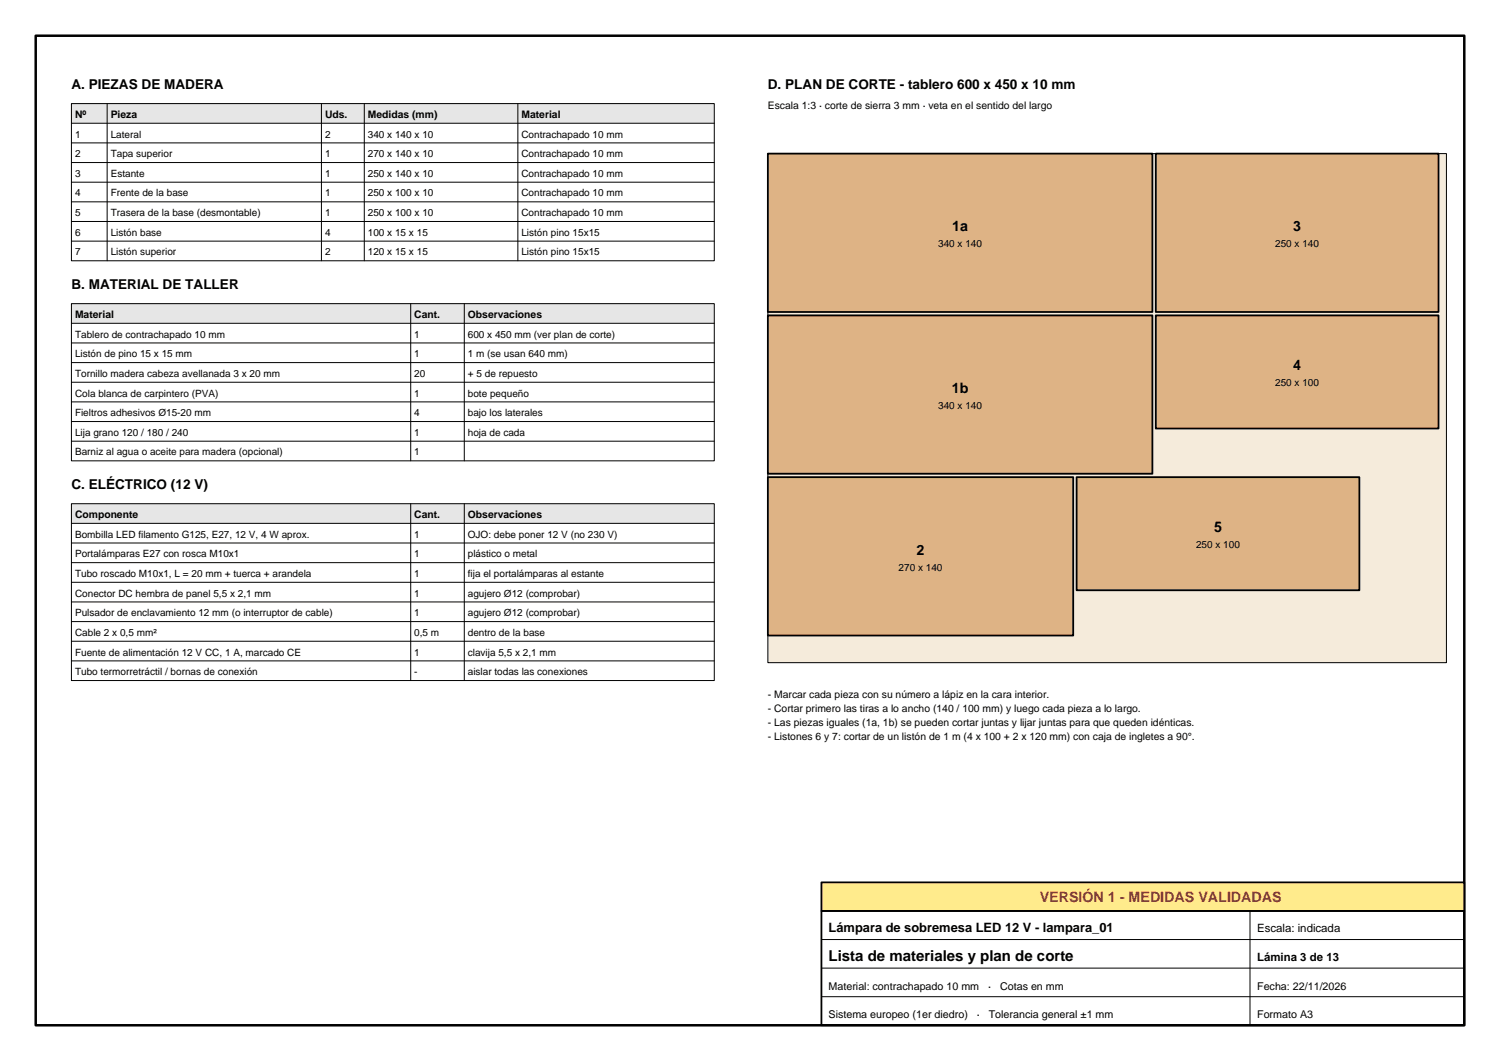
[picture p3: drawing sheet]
<svg xmlns="http://www.w3.org/2000/svg" width="420mm" height="297mm" viewBox="0 0 420 297" stroke-linecap="round" stroke-linejoin="round" font-family="sans-serif">
<defs><g id="words">
<text font-size="4.2" x="232" y="269">Lista de materiales y plan de corte</text>
<g font-size="4">
<text x="266.6" y="64.7">1a</text>
<text x="362.1" y="64.7">3</text>
<text x="362.1" y="103.6">4</text>
<text x="266.5" y="109.9">1b</text>
<text x="339.9" y="148.9">5</text>
<text x="256.6" y="155.2">2</text>
</g>
<text font-size="4" fill="#cc1a1a" x="291.1" y="252.6">VERSIÓN 1 - MEDIDAS VALIDADAS</text>
<g font-size="3.8">
<text x="20" y="25">A. PIEZAS DE MADERA</text>
<text x="215" y="25">D. PLAN DE CORTE - tablero 600 x 450 x 10 mm</text>
<text x="20" y="81">B. MATERIAL DE TALLER</text>
<text x="20" y="137">C. ELÉCTRICO (12 V)</text>
</g>
<text font-size="3.6" x="232" y="261">Lámpara de sobremesa LED 12 V - lampara_01</text>
<g font-size="3.2">
<text x="352" y="261">Escala: indicada</text>
<text x="352" y="269">Lámina 3 de 13</text>
</g>
<g font-size="3">
<text x="232" y="277">Material: contrachapado 10 mm</text>
<text x="276.7" y="277">·</text>
<text x="280" y="277">Cotas en mm</text>
<text x="352" y="277">Fecha: 22/11/2026</text>
<text x="232" y="285">Sistema europeo (1er diedro)</text>
<text x="273.5" y="285">·</text>
<text x="276.9" y="285">Tolerancia general ±1 mm</text>
<text x="352" y="285">Formato A3</text>
</g>
<g font-size="2.9">
<text x="21" y="33">Nº</text>
<text x="31" y="33">Pieza</text>
<text x="91" y="33">Uds.</text>
<text x="103" y="33">Medidas (mm)</text>
<text x="146" y="33">Material</text>
<text x="215" y="30.5">Escala 1:3 · corte de sierra 3 mm · veta en el sentido del largo</text>
<text x="21" y="89">Material</text>
<text x="116" y="89">Cant.</text>
<text x="131" y="89">Observaciones</text>
<text x="21" y="145">Componente</text>
<text x="116" y="145">Cant.</text>
<text x="131" y="145">Observaciones</text>
<text x="215" y="195.5">- Marcar cada pieza con su número a lápiz en la cara interior.</text>
<text x="215" y="199.4">- Cortar primero las tiras a lo ancho (140 / 100 mm) y luego cada pieza a lo largo.</text>
<text x="215" y="203.3">- Las piezas iguales (1a, 1b) se pueden cortar juntas y lijar juntas para que queden idénticas.</text>
<text x="215" y="207.2">- Listones 6 y 7: cortar de un listón de 1 m (4 x 100 + 2 x 120 mm) con caja de ingletes a 90°.</text>
</g>
<g font-size="2.8">
<text x="21" y="38.5">1</text>
<text x="31" y="38.5">Lateral</text>
<text x="91" y="38.5">2</text>
<text x="103" y="38.5">340 x 140 x 10</text>
<text x="146" y="38.5">Contrachapado 10 mm</text>
<text x="21" y="44">2</text>
<text x="31" y="44">Tapa superior</text>
<text x="91" y="44">1</text>
<text x="103" y="44">270 x 140 x 10</text>
<text x="146" y="44">Contrachapado 10 mm</text>
<text x="21" y="49.5">3</text>
<text x="31" y="49.5">Estante</text>
<text x="91" y="49.5">1</text>
<text x="103" y="49.5">250 x 140 x 10</text>
<text x="146" y="49.5">Contrachapado 10 mm</text>
<text x="21" y="55">4</text>
<text x="31" y="55">Frente de la base</text>
<text x="91" y="55">1</text>
<text x="103" y="55">250 x 100 x 10</text>
<text x="146" y="55">Contrachapado 10 mm</text>
<text x="21" y="60.5">5</text>
<text x="21" y="66">6</text>
<text x="31" y="60.5">Trasera de la base (desmontable)</text>
<text x="31" y="66">Listón base</text>
<text x="91" y="60.5">1</text>
<text x="91" y="66">4</text>
<text x="103" y="60.5">250 x 100 x 10</text>
<text x="103" y="66">100 x 15 x 15</text>
<text x="146" y="60.5">Contrachapado 10 mm</text>
<text x="146" y="66">Listón pino 15x15</text>
<text x="21" y="71.5">7</text>
<text x="31" y="71.5">Listón superior</text>
<text x="91" y="71.5">2</text>
<text x="103" y="71.5">120 x 15 x 15</text>
<text x="146" y="71.5">Listón pino 15x15</text>
<text x="262.7" y="69.2">340 x 140</text>
<text x="357.1" y="69.2">250 x 140</text>
<text x="21" y="94.5">Tablero de contrachapado 10 mm</text>
<text x="116" y="94.5">1</text>
<text x="131" y="94.5">600 x 450 mm (ver plan de corte)</text>
<text x="21" y="100">Listón de pino 15 x 15 mm</text>
<text x="116" y="100">1</text>
<text x="131" y="100">1 m (se usan 640 mm)</text>
<text x="21" y="105.5">Tornillo madera cabeza avellanada 3 x 20 mm</text>
<text x="116" y="105.5">20</text>
<text x="131" y="105.5">+ 5 de repuesto</text>
<text x="21" y="111">Cola blanca de carpintero (PVA)</text>
<text x="116" y="111">1</text>
<text x="131" y="111">bote pequeño</text>
<text x="357.1" y="108.1">250 x 100</text>
<text x="21" y="116.5">Fieltros adhesivos Ø15-20 mm</text>
<text x="116" y="116.5">4</text>
<text x="131" y="116.5">bajo los laterales</text>
<text x="262.7" y="114.4">340 x 140</text>
<text x="21" y="122">Lija grano 120 / 180 / 240</text>
<text x="116" y="122">1</text>
<text x="131" y="122">hoja de cada</text>
<text x="21" y="127.5">Barniz al agua o aceite para madera (opcional)</text>
<text x="116" y="127.5">1</text>
<text x="21" y="150.5">Bombilla LED filamento G125, E27, 12 V, 4 W aprox.</text>
<text x="21" y="156">Portalámparas E27 con rosca M10x1</text>
<text x="116" y="150.5">1</text>
<text x="116" y="156">1</text>
<text x="131" y="150.5">OJO: debe poner 12 V (no 230 V)</text>
<text x="131" y="156">plástico o metal</text>
<text x="334.9" y="153.4">250 x 100</text>
<text x="21" y="161.5">Tubo roscado M10x1, L = 20 mm + tuerca + arandela</text>
<text x="116" y="161.5">1</text>
<text x="131" y="161.5">fija el portalámparas al estante</text>
<text x="251.6" y="159.7">270 x 140</text>
<text x="21" y="167">Conector DC hembra de panel 5,5 x 2,1 mm</text>
<text x="116" y="167">1</text>
<text x="131" y="167">agujero Ø12 (comprobar)</text>
<text x="21" y="172.5">Pulsador de enclavamiento 12 mm (o interruptor de cable)</text>
<text x="116" y="172.5">1</text>
<text x="131" y="172.5">agujero Ø12 (comprobar)</text>
<text x="21" y="178">Cable 2 x 0,5 mm²</text>
<text x="116" y="178">0,5 m</text>
<text x="131" y="178">dentro de la base</text>
<text x="21" y="183.5">Fuente de alimentación 12 V CC, 1 A, marcado CE</text>
<text x="116" y="183.5">1</text>
<text x="131" y="183.5">clavija 5,5 x 2,1 mm</text>
<text x="21" y="189">Tubo termorretráctil / bornas de conexión</text>
<text x="116" y="189">-</text>
<text x="131" y="189">aislar todas las conexiones</text>
</g>
</g></defs>
<path d="M20 29h180v5.5h-180z" fill-rule="evenodd" fill="#e6e6e6"/>
<path d="M20 29h180v44h-180zM20 34.5h180M20 40h180M30 29v44M90 29v44M102 29v44M145 29v44M20 45.5h180M20 51h180M20 56.5h180M20 62h180M20 67.5h180" fill="none" stroke="#000" stroke-width=".28"/>
<path d="M20 85h180v5.5h-180z" fill-rule="evenodd" fill="#e6e6e6"/>
<path d="M20 85h180v44h-180zM20 90.5h180M20 96h180M115 85v44M130 85v44M20 101.5h180M20 107h180M20 112.5h180M20 118h180M20 123.5h180" fill="none" stroke="#000" stroke-width=".28"/>
<path d="M20 141h180v5.5h-180z" fill-rule="evenodd" fill="#e6e6e6"/>
<path d="M20 141h180v49.5h-180zM20 146.5h180M20 152h180M20 157.5h180M115 141v49.5M130 141v49.5M20 163h180M20 168.5h180M20 174h180M20 179.5h180M20 185h180" fill="none" stroke="#000" stroke-width=".28"/>
<path d="M215 43h190v142.5h-190z" fill-rule="evenodd" fill="#f5ebdb"/>
<path d="M215 43h190v142.5h-190z" fill="none" stroke="#000" stroke-width=".28"/>
<path d="M215 43h107.7v44.3h-107.7z" fill-rule="evenodd" fill="#deb385"/>
<path d="M215 43h107.7v44.3h-107.7z" fill="none" stroke="#000" stroke-width=".5"/>
<path d="M323.6 43h79.2v44.3h-79.2z" fill-rule="evenodd" fill="#deb385"/>
<path d="M323.6 43h79.2v44.3h-79.2z" fill="none" stroke="#000" stroke-width=".5"/>
<path d="M215 88.3h107.7v44.3h-107.7z" fill-rule="evenodd" fill="#deb385"/>
<path d="M215 88.3h107.7v44.3h-107.7z" fill="none" stroke="#000" stroke-width=".5"/>
<path d="M323.6 88.3h79.2v31.6h-79.2z" fill-rule="evenodd" fill="#deb385"/>
<path d="M323.6 88.3h79.2v31.6h-79.2z" fill="none" stroke="#000" stroke-width=".5"/>
<path d="M215 133.6h85.5v44.3h-85.5z" fill-rule="evenodd" fill="#deb385"/>
<path d="M215 133.6h85.5v44.3h-85.5z" fill="none" stroke="#000" stroke-width=".5"/>
<path d="M301.5 133.6h79.1v31.6h-79.1z" fill-rule="evenodd" fill="#deb385"/>
<path d="M301.5 133.6h79.1v31.6h-79.1z" fill="none" stroke="#000" stroke-width=".5"/>
<path d="M10 10h400v277h-400z" fill="none" stroke="#000" stroke-width=".7"/>
<path d="M230 247h180v8h-180z" fill-rule="evenodd" fill="#ffeb8c"/>
<path d="M230 247h180v8h-180zM230 255h180v32h-180z" fill="none" stroke="#000" stroke-width=".5"/>
<path d="M350 255v32M230 279h180M230 271h180M230 263h180" fill="none" stroke="#000" stroke-width=".28"/>
<use href="#words"/>
</svg>
